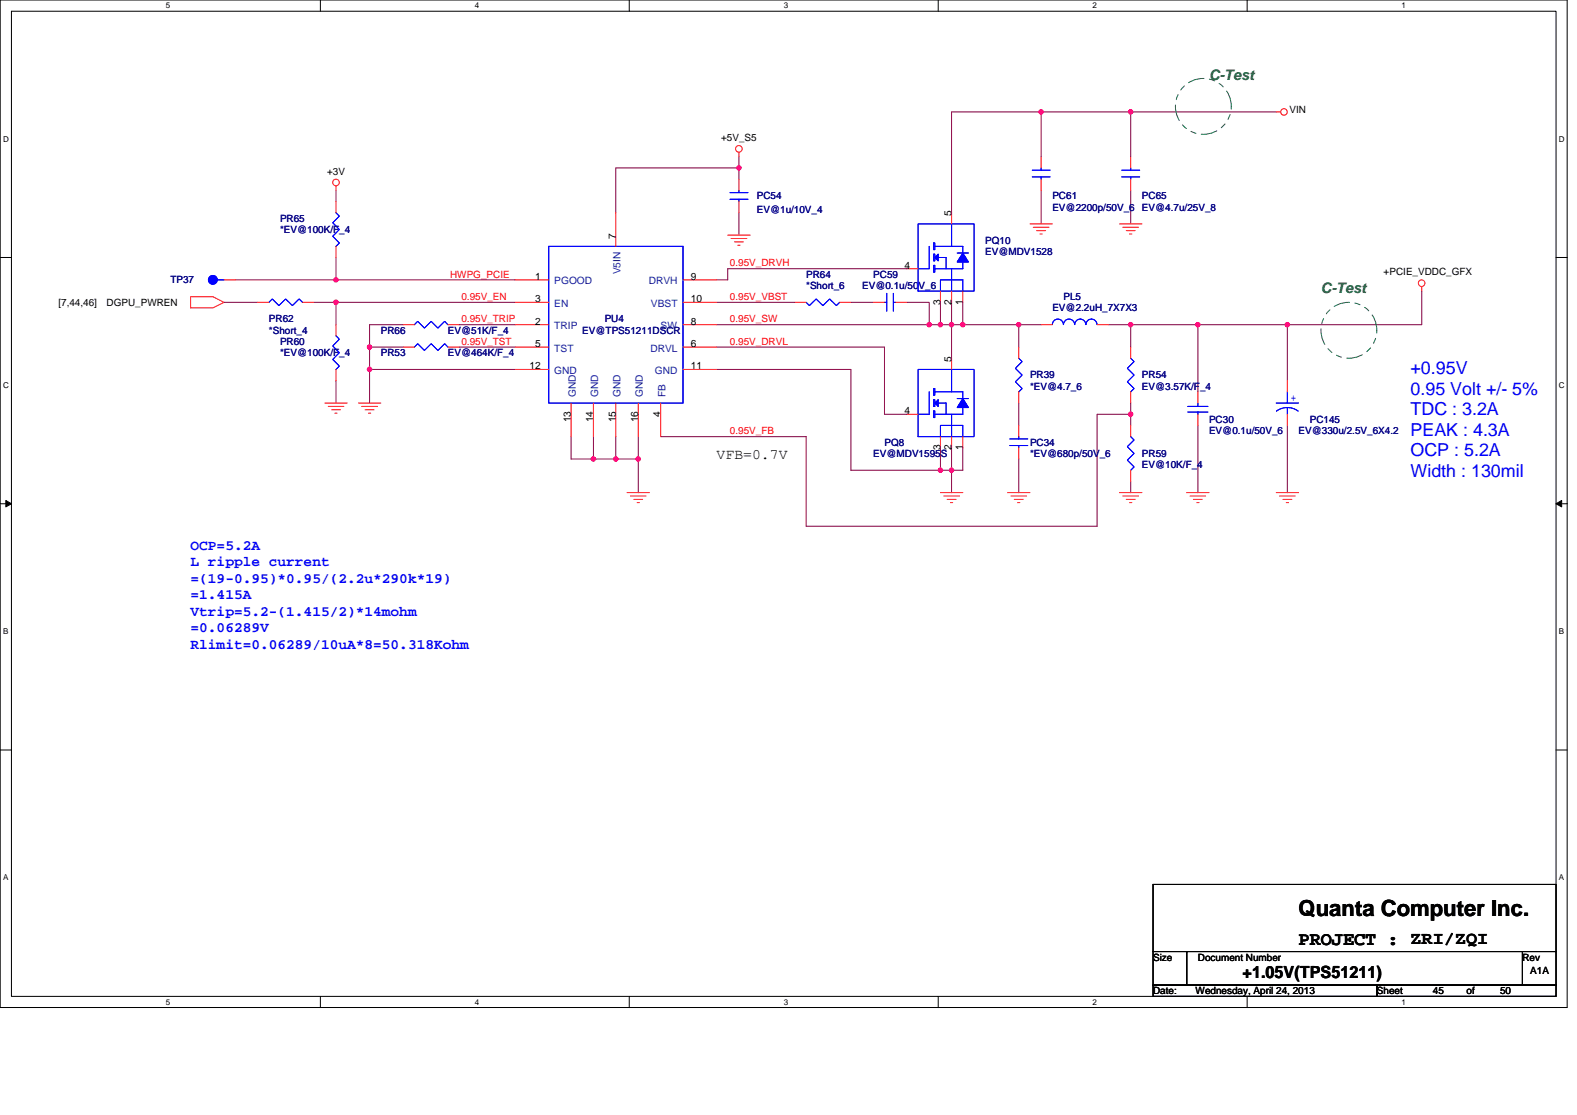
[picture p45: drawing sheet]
<svg xmlns="http://www.w3.org/2000/svg" width="297mm" height="210mm" viewBox="0 0 297 210" stroke-linecap="round" stroke-linejoin="round" font-family="sans-serif">
<defs><g id="words">
<text font-size="4.2" x="244.6" y="172.6">Quanta Computer Inc.</text>
<text font-size="3.6" x="244.6" y="178">PROJECT : ZRI/ZQI</text>
<g font-size="3.4" fill="#00f">
<text x="265.7" y="70.5">+0.95V</text>
<text x="265.7" y="74.4">0.95 Volt +/- 5%</text>
<text x="265.7" y="78.2">TDC : 3.2A</text>
<text x="265.7" y="82.1">PEAK : 4.3A</text>
<text x="265.7" y="85.9">OCP : 5.2A</text>
<text x="265.7" y="89.8">Width : 130mil</text>
</g>
<text font-size="3.2" x="234.1" y="184.2">+1.05V(TPS51211)</text>
<g font-size="2.7" fill="#008000">
<text x="227.7" y="15.2">C-Test</text>
<text x="248.8" y="55.2">C-Test</text>
</g>
<text font-size="2.7" x="135" y="86.5">VFB=0.7V</text>
<g font-size="2.7" fill="#00f">
<text x="35.9" y="103.5">OCP=5.2A</text>
<text x="35.9" y="106.6">L ripple current</text>
<text x="35.9" y="109.7">=(19-0.95)*0.95/(2.2u*290k*19)</text>
<text x="35.9" y="112.8">=1.415A</text>
<text x="35.9" y="115.9">Vtrip=5.2-(1.415/2)*14mohm</text>
<text x="35.9" y="119">=0.06289V</text>
<text x="35.9" y="122.2">Rlimit=0.06289/10uA*8=50.318Kohm</text>
</g>
<g font-size="1.9">
<text x="242.9" y="21.3">VIN</text>
<text x="135.8" y="26.6">+5V_S5</text>
<text x="61.6" y="32.9">+3V</text>
<text x="179.2" y="40.7" transform="rotate(-90 179.2 40.7)">5</text>
<text x="116" y="44.9" transform="rotate(-90 116 44.9)">7</text>
<text x="100.8" y="52.7">1</text>
<text x="130.1" y="52.7">9</text>
<text x="170.4" y="50.6">4</text>
<text x="260.6" y="51.9">+PCIE_VDDC_GFX</text>
<text x="11" y="57.6">[7,44,46]</text>
<text x="20.1" y="57.6">DGPU_PWREN</text>
<text x="100.8" y="56.9">3</text>
<text x="130.1" y="56.9">10</text>
<text x="177.1" y="57.4" transform="rotate(-90 177.1 57.4)">3</text>
<text x="179.2" y="57.4" transform="rotate(-90 179.2 57.4)">2</text>
<text x="181.3" y="57.4" transform="rotate(-90 181.3 57.4)">1</text>
<text x="100.8" y="61.1">2</text>
<text x="100.8" y="65.3">5</text>
<text x="130.1" y="61.1">8</text>
<text x="130.1" y="65.3">6</text>
<text x="99.8" y="69.6">12</text>
<text x="130.1" y="69.6">11</text>
<text x="179.2" y="68.1" transform="rotate(-90 179.2 68.1)">5</text>
<text x="170.4" y="78">4</text>
<text x="107.5" y="79.5" transform="rotate(-90 107.5 79.5)">13</text>
<text x="111.8" y="79.5" transform="rotate(-90 111.8 79.5)">14</text>
<text x="116" y="79.5" transform="rotate(-90 116 79.5)">15</text>
<text x="120.2" y="79.5" transform="rotate(-90 120.2 79.5)">16</text>
<text x="124.4" y="78.4" transform="rotate(-90 124.4 78.4)">4</text>
<text x="177.1" y="84.8" transform="rotate(-90 177.1 84.8)">3</text>
<text x="179.2" y="84.8" transform="rotate(-90 179.2 84.8)">2</text>
<text x="181.3" y="84.8" transform="rotate(-90 181.3 84.8)">1</text>
<text x="217.2" y="180.9">Size</text>
<text x="225.6" y="180.9">Document Number</text>
<text x="286.8" y="180.9">Rev</text>
<text x="288.2" y="183.4">A1A</text>
<text x="217.2" y="187.2">Date:</text>
<text x="225.2" y="187.2">Wednesday, April 24, 2013</text>
<text x="259.4" y="187.2">Sheet</text>
<text x="269.9" y="187.2">45</text>
<text x="276.2" y="187.2">of</text>
<text x="282.6" y="187.2">50</text>
</g>
<g font-size="1.9" fill="#000080">
<text x="52.7" y="41.8">PR65</text>
<text x="142.6" y="37.5">PC54</text>
<text x="142.6" y="40.1">EV@1u/10V_4</text>
<text x="198.2" y="37.5">PC61</text>
<text x="198.2" y="39.6">EV@2200p/50V_6</text>
<text x="215.1" y="37.5">PC65</text>
<text x="215.1" y="39.6">EV@4.7u/25V_8</text>
<text x="52.7" y="43.9">*EV@100K/F_4</text>
<text x="185.6" y="46">PQ10</text>
<text x="32.1" y="53.4">TP37</text>
<text x="151.8" y="52.3">PR64</text>
<text x="164.5" y="52.3">PC59</text>
<text x="185.6" y="48.1">EV@MDV1528</text>
<text x="151.8" y="54.4">*Short_6</text>
<text x="162.4" y="54.4">EV@0.1u/50V_6</text>
<text x="198.2" y="58.6">EV@2.2uH_7X7X3</text>
<text x="200.3" y="56.5">PL5</text>
<text x="50.6" y="60.7">PR62</text>
<text x="50.6" y="62.8">*Short_4</text>
<text x="52.7" y="64.9">PR60</text>
<text x="71.7" y="62.8">PR66</text>
<text x="84.4" y="62.8">EV@51K/F_4</text>
<text x="109.7" y="62.8">EV@TPS51211DSCR</text>
<text x="113.9" y="60.7">PU4</text>
<text x="52.7" y="67.1">*EV@100K/F_4</text>
<text x="71.7" y="67.1">PR53</text>
<text x="84.4" y="67.1">EV@464K/F_4</text>
<text x="194" y="71.3">PR39</text>
<text x="215.1" y="71.3">PR54</text>
<text x="194" y="73.4">*EV@4.7_6</text>
<text x="215.1" y="73.4">EV@3.57K/F_4</text>
<text x="166.6" y="83.9">PQ8</text>
<text x="194" y="83.9">PC34</text>
<text x="227.7" y="79.7">PC30</text>
<text x="227.7" y="81.8">EV@0.1u/50V_6</text>
<text x="244.6" y="81.8">EV@330u/2.5V_6X4.2</text>
<text x="246.7" y="79.7">PC145</text>
<text x="164.5" y="86">EV@MDV1595S</text>
<text x="194" y="86">*EV@680p/50V_6</text>
<text x="215.1" y="86">PR59</text>
<text x="215.1" y="88.1">EV@10K/F_4</text>
</g>
<g font-size="1.9" fill="#f00">
<text x="84.8" y="52.3">HWPG_PCIE</text>
<text x="137.5" y="50.2">0.95V_DRVH</text>
<text x="86.9" y="56.5">0.95V_EN</text>
<text x="137.5" y="56.5">0.95V_VBST</text>
<text x="86.9" y="60.7">0.95V_TRIP</text>
<text x="86.9" y="64.9">0.95V_TST</text>
<text x="137.5" y="64.9">0.95V_DRVL</text>
<text x="137.5" y="60.7">0.95V_SW</text>
<text x="137.5" y="81.8">0.95V_FB</text>
</g>
<g font-size="1.9" fill="#004080">
<text x="104.4" y="53.6">PGOOD</text>
<text x="116.9" y="51.7" transform="rotate(-90 116.9 51.7)">V5IN</text>
<text x="122.2" y="53.6">DRVH</text>
<text x="104.4" y="57.8">EN</text>
<text x="122.6" y="57.8">VBST</text>
<text x="104.4" y="62">TRIP</text>
<text x="124.4" y="62">SW</text>
<text x="104.4" y="66.2">TST</text>
<text x="104.4" y="70.4">GND</text>
<text x="122.5" y="66.2">DRVL</text>
<text x="123.4" y="70.4">GND</text>
<text x="108.5" y="74.8" transform="rotate(-90 108.5 74.8)">GND</text>
<text x="112.7" y="74.8" transform="rotate(-90 112.7 74.8)">GND</text>
<text x="116.9" y="74.8" transform="rotate(-90 116.9 74.8)">GND</text>
<text x="121.1" y="74.8" transform="rotate(-90 121.1 74.8)">GND</text>
<text x="125.3" y="74.8" transform="rotate(-90 125.3 74.8)">FB</text>
</g>
<text font-size="1.9" fill="#00f" x="243.1" y="75.5">+</text>
<g font-size="1.5">
<text x="31.2" y="1.6">5</text>
<text x="89.4" y="1.6">4</text>
<text x="147.6" y="1.6">3</text>
<text x="205.8" y="1.6">2</text>
<text x="264" y="1.6">1</text>
<text x=".6" y="26.6">D</text>
<text x="293.6" y="26.6">D</text>
<text x=".6" y="73">C</text>
<text x="293.6" y="73">C</text>
<text x=".6" y="119.4">B</text>
<text x="293.6" y="119.4">B</text>
<text x=".6" y="165.8">A</text>
<text x="293.6" y="165.8">A</text>
<text x="31.2" y="189.2">5</text>
<text x="89.4" y="189.2">4</text>
<text x="147.6" y="189.2">3</text>
<text x="205.8" y="189.2">2</text>
<text x="264" y="189.2">1</text>
</g>
</g></defs>
<path d="M0 0h295.2v189.7h-295.2zM2.2 2.1h290.9v185.5h-290.9z" fill="none" stroke="#000" stroke-width=".19"/>
<g fill="#fff">
<path d="M31.2 .2h.9v1.7h-.9z"/>
<path d="M31.2 187.9h.9v1.6h-.9z"/>
</g>
<path d="M60.3 0v2.1M60.3 187.6v2.2" fill="none" stroke="#000" stroke-width=".19"/>
<g fill="#fff">
<path d="M89.4 .2h.9v1.7h-.9z"/>
<path d="M89.4 187.9h.9v1.6h-.9z"/>
</g>
<path d="M118.5 0v2.1M118.5 187.6v2.2" fill="none" stroke="#000" stroke-width=".19"/>
<g fill="#fff">
<path d="M147.6 .2h.8v1.7h-.8z"/>
<path d="M147.6 187.9h.8v1.6h-.8z"/>
</g>
<path d="M176.7 0v2.1M176.7 187.6v2.2" fill="none" stroke="#000" stroke-width=".19"/>
<g fill="#fff">
<path d="M205.8 .2h.8v1.7h-.8z"/>
<path d="M205.8 187.9h.8v1.6h-.8z"/>
</g>
<path d="M234.9 0v2.1M234.9 187.6v2.2" fill="none" stroke="#000" stroke-width=".19"/>
<g fill="#fff">
<path d="M264 .2h.8v1.7h-.8z"/>
<path d="M264 187.9h.8v1.6h-.8z"/>
<path d="M.6 25.3h1v1.7h-1z"/>
<path d="M293.6 25.3h1.1v1.7h-1.1z"/>
<path d="M.6 71.7h1v1.7h-1z"/>
<path d="M293.6 71.7h1.1v1.7h-1.1z"/>
</g>
<path d="M0 48.5h2.2M293.1 48.5h2.1" fill="none" stroke="#000" stroke-width=".19"/>
<g fill="#fff">
<path d="M.6 118h1v1.7h-1z"/>
<path d="M293.6 118h1v1.7h-1z"/>
</g>
<path d="M0 94.9h2.2M293.1 94.9h2.1" fill="none" stroke="#000" stroke-width=".19"/>
<path d="M1.1 94.3l1.1 .6-1.1 .6zM293.1 94.9l1-.6v1.2z" fill="#000" stroke="#000" stroke-width=".19"/>
<g fill="#fff">
<path d="M.5 164.4h1.1v1.7h-1.1z"/>
<path d="M293.6 164.4h1v1.7h-1z"/>
</g>
<path d="M0 141.2h2.2M293.1 141.2h2.1M217.2 166.6h75.9v12.6h-75.9zM217.2 179.2h6.3v6.3h-6.3zM223.5 179.2h63.3v6.3h-63.3zM286.8 179.2h6.3v6.3h-6.3zM217.2 185.5h42.2v2.1h-42.2zM259.4 185.5h33.7v2.1h-33.7z" fill="none" stroke="#000" stroke-width=".19"/>
<g fill="none" stroke="#800040" stroke-width=".19">
<path d="M63.3 35.9v2.1M139.2 31.6v2.1M139.2 31.6h-23.2v8.5M139.2 29.5v2.1M196.1 21.1h-16.9v19M196.1 35.9v6.3M196.1 21.1v8.4M196.1 21.1h16.9M213 35.9v6.3M213 21.1v8.4M213 21.1h27.4M42.2 56.9h6.3"/>
<path d="M44.3 52.7h19M59.1 56.9h4.2v4.3M63.3 48.5v4.2M63.3 56.9h33.7M63.3 52.7h33.7M135 56.9h14.7M139.2 40.1v4.2M160.3 56.9h4.2M170.8 56.9h4.2v4.3M170.8 50.6h-33.7v2.1h-2.1M177.1 56.9v4.3M179.2 56.9v4.3"/>
<path d="M181.4 56.9v4.3M267.8 54.8v6.4h-25.3M63.3 71.7v4.2M69.6 65.4v4.2M69.6 69.6v6.3M69.6 65.4h6.3M69.6 69.6h27.4M75.9 61.2h-6.3v4.2M86.5 61.2h10.5M86.5 65.4h10.5M135 61.2h40M135 65.4h31.6v12.6h4.2"/>
<path d="M135 69.6h25.3v19h16.8M175 61.2h2.1M177.1 61.2h2.1M179.2 61.2h2.2M179.2 61.2v6.3M181.4 61.2h10.5M191.9 75.9v4.2M191.9 61.2v4.2M191.9 61.2h4.2M208.8 61.2h4.2v4.2M213 78h-6.4v21.1h-54.8v-16.9h-27.4M213 78v2.1"/>
<path d="M213 61.2h12.6M213 75.9v2.1M225.6 61.2v12.6M225.6 61.2h16.9v10.5M107.6 82.2v4.2h4.2M111.8 82.2v4.2M111.8 86.4h4.2M116 82.2v4.2M116 86.4h4.2M120.2 82.2v4.2M120.2 86.4v6.4M177.1 84.3v4.3"/>
<path d="M177.1 88.6h2.1M179.2 84.3v4.3M179.2 88.6v4.2M181.4 84.3v4.3h-2.2M191.9 86.4v6.4M213 90.7v2.1M225.6 80.1v12.7M242.5 80.1v12.7"/>
</g>
<g fill="#f0f" stroke="#f0f" stroke-width=".19">
<circle cx="139.2" cy="31.6" r=".42"/>
<circle cx="69.6" cy="65.3" r=".42"/>
<circle cx="69.6" cy="69.6" r=".42"/>
<circle cx="63.3" cy="56.9" r=".42"/>
<circle cx="63.3" cy="52.7" r=".42"/>
<circle cx="116" cy="86.4" r=".42"/>
<circle cx="111.8" cy="86.4" r=".42"/>
<circle cx="120.2" cy="86.4" r=".42"/>
<circle cx="179.2" cy="61.1" r=".42"/>
<circle cx="177.1" cy="61.1" r=".42"/>
<circle cx="191.9" cy="61.1" r=".42"/>
<circle cx="181.3" cy="61.1" r=".42"/>
<circle cx="177.1" cy="88.5" r=".42"/>
<circle cx="196.1" cy="21.1" r=".42"/>
<circle cx="213" cy="21.1" r=".42"/>
<circle cx="225.6" cy="61.1" r=".42"/>
<circle cx="213" cy="61.1" r=".42"/>
<circle cx="242.5" cy="61.1" r=".42"/>
<circle cx="175" cy="61.1" r=".42"/>
<circle cx="179.2" cy="88.5" r=".42"/>
<circle cx="213" cy="78" r=".42"/>
</g>
<g fill="none" stroke="#f00" stroke-width=".19">
<path d="M63.3 35v.9M63.3 38v2.1M139.2 28.7v.8M139.2 33.7v2.2M139.2 38v2.1M196.1 29.5v2.1M196.1 33.7v2.2M213 29.5v2.1M213 33.7v2.2M240.4 21.1h.8M35.9 55.9h4.2l2.1 1-2.1 1.1h-4.2zM42.2 52.7h2.1"/>
<path d="M48.5 56.9h2.1M57 56.9h2.1M63.3 46.4v2.1M97 52.7h6.4M97 56.9h6.4M116 40.1v6.3M128.6 52.7h6.4M128.6 56.9h6.4M137.1 44.3h4.2M137.7 44.9h3M138.3 45.6h1.7M139 46.2h.4"/>
<path d="M149.7 56.9h2.1M158.2 56.9h2.1M164.5 56.9h2.1M168.7 56.9h2.1M170.8 50.6h2.1M177.1 54.8v2.1M179.2 40.1v2.1M179.2 54.8v2.1M181.4 54.8v2.1M194 42.2h4.2M194.6 42.8h3M195.3 43.4h1.7"/>
<path d="M195.9 44.1h.4M210.9 42.2h4.2M211.5 42.8h3M212.1 43.4h1.7M212.8 44.1h.4M267.8 54v.8M61.2 75.9h4.2M61.8 76.5h3M62.5 77.2h1.6M63.1 77.8h.4M63.3 61.2v2M63.3 69.6v2.1"/>
<path d="M67.5 75.9h4.2M68.1 76.5h3M68.8 77.2h1.7M69.4 77.8h.4M75.9 61.2h2.2M75.9 65.4h2.2M84.4 61.2h2.1M84.4 65.4h2.1M97 61.2h6.4M97 65.4h6.4M97 69.6h6.4M107.6 75.9v6.3"/>
<path d="M111.8 75.9v6.3M116 75.9v6.3M120.2 75.9v6.3M124.4 75.9v6.3M128.6 61.2h6.4M128.6 65.4h6.4M128.6 69.6h6.4M170.8 78h2.1M179.2 67.5v2.1M191.9 65.4v2.1M191.9 73.8v2.1M196.1 61.2h2.1"/>
<path d="M206.6 61.2h2.2M213 65.4v2.1M213 73.8v2.1M225.6 73.8v2.1M225.6 78v2.1M242.5 71.7v2.1M242.5 78v2.1M118.1 92.8h4.2M118.7 93.4h3M119.4 94h1.6M120 94.7h.4M177.1 82.2v2.1"/>
<path d="M177.1 92.8h4.3M177.8 93.4h2.9M178.4 94h1.7M179 94.7h.4M179.2 82.2v2.1M181.4 82.2v2.1M189.8 92.8h4.2M190.4 93.4h3M191 94h1.7M191.7 94.7h.4M191.9 80.1v2.1M191.9 84.3v2.1"/>
<path d="M210.9 92.8h4.2M211.5 93.4h3M212.1 94h1.7M212.8 94.7h.4M213 80.1v2.1M213 88.6v2.1M223.5 92.8h4.2M224.2 93.4h2.9M224.8 94h1.7M225.4 94.7h.4M240.4 92.8h4.2M241 93.4h3"/>
<path d="M241.7 94h1.6M242.3 94.7h.4"/>
<circle cx="63.3" cy="34.4" r=".62"/>
<circle cx="139.2" cy="28" r=".62"/>
<circle cx="241.8" cy="21.1" r=".62"/>
<circle cx="267.8" cy="53.3" r=".62"/>
</g>
<g fill="none" stroke="#008040" stroke-width=".19" stroke-dasharray="3 1 1 1 1 1">
<circle cx="226.7" cy="20" r="5.3"/>
<circle cx="254.1" cy="62.2" r="5.3"/>
</g>
<g fill="#00f" stroke="#00f" stroke-width=".19">
<path d="M181.4 47.6l1 1.7h-2.1z" fill-rule="evenodd"/>
<path d="M176.1 48.5l.6-.6v1.2z" fill-rule="evenodd"/>
<path d="M181.4 47.6l1 1.7h-2.1z" fill-rule="evenodd"/>
<path d="M176.1 48.5l.6-.6v1.2z" fill-rule="evenodd"/>
<path d="M181.4 75.1l1 1.7h-2.1z" fill-rule="evenodd"/>
<path d="M176.1 75.9l.6-.6v1.2z" fill-rule="evenodd"/>
<path d="M181.4 75.1l1 1.7h-2.1z" fill-rule="evenodd"/>
<path d="M176.1 75.9l.6-.6v1.2z" fill-rule="evenodd"/>
<circle cx="40.1" cy="52.7" r=".83"/>
</g>
<g fill="none" stroke="#00f" stroke-width=".19">
<path d="M137.5 36.3h3.4M137.5 37.5h3.4M139.2 37.5v.5M139.2 35.9v.4M194.4 33.3h3.4M194.4 32h3.4M196.1 33.3v.4M196.1 31.6v.4M211.3 33.3h3.4M211.3 32h3.4M213 31.6v.4M213 33.3v.4"/>
<path d="M41 52.7h1.2M50.6 56.9l.7-.6 1.2 1.3 1.3-1.3 1.3 1.3 1.2-1.3 .7 .6M63.3 40.1l.6 .6-1.2 1.3 1.2 1.2-1.2 1.3 1.2 1.3-.6 .6M103.4 46.4h25.2v29.5h-25.2zM151.8 56.9l.7 .7 1.2-1.3 1.3 1.3 1.3-1.3 1.2 1.3 .7-.7M166.6 56.9h.4M167 55.2v3.4M168.3 56.9h.4M168.3 55.2v3.4M172.9 42.2h10.6v12.6h-10.6zM175 46.4v4.2h-2.1M175.9 50h.2v1.2h-.2z"/>
<path d="M175.9 47.9h.2v1.2h-.2zM175.9 45.8h.2v1.2h-.2zM176.1 46.4h5.3v1.2M176.7 48.5h1.5v2.1M177.1 54.8v-2.1h4.3v2.1M179.2 42.2v4.2M179.2 50.6v4.2M180.3 47.6h2.1M181.4 49.3v1.3h-5.3M63.3 63.2l.6 .7-1.2 1.3 1.2 1.2-1.2 1.3 1.2 1.2-.6 .7M78.1 61.2l.6-.7 1.2 1.3 1.3-1.3 1.3 1.3 1.3-1.3 .6 .7M78.1 65.4l.6-.7 1.2 1.3 1.3-1.3 1.3 1.3 1.3-1.3 .6 .7"/>
<path d="M172.9 69.6h10.6v12.6h-10.6zM175 73.8v4.2h-2.1M175.9 77.4h.2v1.2h-.2zM175.9 75.3h.2v1.2h-.2zM175.9 73.2h.2v1.2h-.2zM176.1 73.8h5.3v1.3M176.7 75.9h1.5v2.1M179.2 69.6v4.2M179.2 78v4.2M180.3 75.1h2.1M181.4 76.8v1.2h-5.3M191.9 67.5l.6 .6-1.2 1.3 1.2 1.2-1.2 1.3 1.2 1.3-.6 .6"/>
<path d="M198.2 61.1a1.04 1.04 0 0 1 1.1-1 1.04 1.04 0 0 1 1 1 1.06 1.06 0 0 1 1.1-1 1.06 1.06 0 0 1 1 1 1.06 1.06 0 0 1 1.1-1 1.06 1.06 0 0 1 1 1M204.6 61.1a1.04 1.04 0 0 1 1-1 1.04 1.04 0 0 1 1 1M213 67.5l.6 .6-1.3 1.3 1.3 1.2-1.3 1.3 1.3 1.3-.6 .6M223.7 76.5h3.8M223.7 77.6h3.8M225.6 77.6v.4M225.6 75.9v.6M240.4 75.9h4.2M240.4 77.4l.8-.4 1.3-.2 .9 .1 1.1 .5M242.5 76.8v1.2M242.5 73.8v2.1M177.1 82.2v-2.1h4.3v2.1"/>
<path d="M190.2 83.9h3.4M190.2 82.7h3.4M191.9 82.2v.5M191.9 83.9v.4M213 82.2l.6 .7-1.3 1.2 1.3 1.3-1.3 1.3 1.3 1.2-.6 .7"/>
</g>
<use href="#words"/>
</svg>
